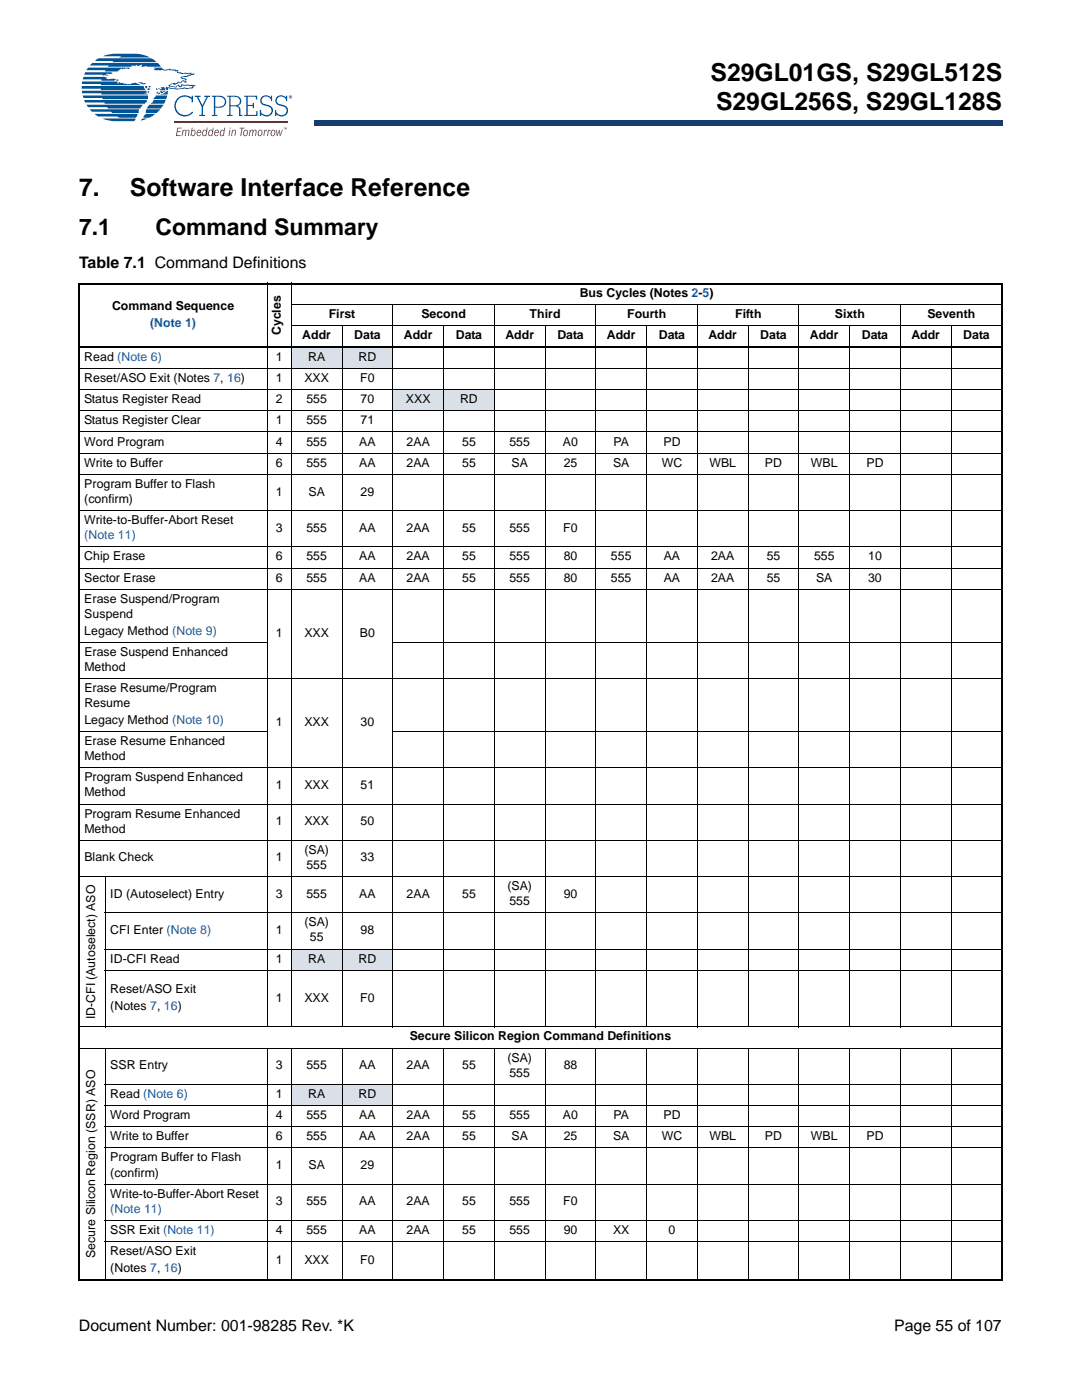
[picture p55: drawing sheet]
<svg xmlns="http://www.w3.org/2000/svg" width="216mm" height="279mm" viewBox="0 0 216 279" stroke-linecap="round" stroke-linejoin="round" font-family="sans-serif">
<defs><g id="words">
<g font-size="4.9">
<text x="141.8" y="16.3">S29GL01GS, S29GL512S</text>
<text x="142.9" y="21.9">S29GL256S, S29GL128S</text>
<text x="15.8" y="39.1">7.</text>
<text x="25.9" y="39.1">Software Interface Reference</text>
</g>
<g font-size="4.6">
<text x="15.8" y="46.9">7.1</text>
<text x="31" y="46.9">Command Summary</text>
</g>
<g font-size="3.2">
<text x="15.8" y="53.4">Table 7.1 Command Definitions</text>
<text x="15.7" y="265.6">Document Number: 001-98285 Rev. *K</text>
<text x="178.4" y="265.6">Page 55 of 107</text>
</g>
<g font-size="2.5">
<text x="115.7" y="59.3">Bus Cycles (Notes 2-5)</text>
<text x="22.4" y="61.8">Command Sequence</text>
<text x="65.6" y="63.5">First</text>
<text x="84.1" y="63.5">Second</text>
<text x="105.7" y="63.5">Third</text>
<text x="125.2" y="63.5">Fourth</text>
<text x="146.7" y="63.5">Fifth</text>
<text x="166.6" y="63.5">Sixth</text>
<text x="185" y="63.5">Seventh</text>
<text x="16.8" y="72">Read (Note 6)</text>
<text x="55" y="72">1</text>
<text x="56" y="66.9" transform="rotate(-90 56 66.9)">Cycles</text>
<text x="60.3" y="67.8">Addr</text>
<text x="61.5" y="72">RA</text>
<text x="70.7" y="67.8">Data</text>
<text x="71.5" y="72">RD</text>
<text x="80.6" y="67.8">Addr</text>
<text x="91" y="67.8">Data</text>
<text x="100.8" y="67.8">Addr</text>
<text x="111.2" y="67.8">Data</text>
<text x="121.1" y="67.8">Addr</text>
<text x="131.5" y="67.8">Data</text>
<text x="141.3" y="67.8">Addr</text>
<text x="151.7" y="67.8">Data</text>
<text x="161.6" y="67.8">Addr</text>
<text x="172" y="67.8">Data</text>
<text x="181.8" y="67.8">Addr</text>
<text x="192.2" y="67.8">Data</text>
<text x="16.8" y="76.2">Reset/ASO Exit (Notes 7, 16)</text>
<text x="55" y="76.2">1</text>
<text x="60.7" y="76.2">XXX</text>
<text x="71.9" y="76.2">F0</text>
<text x="16.8" y="80.5">Status Register Read</text>
<text x="55" y="80.5">2</text>
<text x="61.2" y="80.5">555</text>
<text x="72" y="80.5">70</text>
<text x="81" y="80.5">XXX</text>
<text x="91.8" y="80.5">RD</text>
<text x="16.8" y="84.7">Status Register Clear</text>
<text x="16.8" y="88.9">Word Program</text>
<text x="55" y="88.9">4</text>
<text x="55" y="84.7">1</text>
<text x="61.2" y="88.9">555</text>
<text x="61.2" y="84.7">555</text>
<text x="71.7" y="88.9">AA</text>
<text x="72" y="84.7">71</text>
<text x="81.1" y="88.9">2AA</text>
<text x="92.2" y="88.9">55</text>
<text x="101.7" y="88.9">555</text>
<text x="112.3" y="88.9">A0</text>
<text x="122.4" y="88.9">PA</text>
<text x="132.4" y="88.9">PD</text>
<text x="16.8" y="93.2">Write to Buffer</text>
<text x="55" y="93.2">6</text>
<text x="61.2" y="93.2">555</text>
<text x="71.7" y="93.2">AA</text>
<text x="81.1" y="93.2">2AA</text>
<text x="92.2" y="93.2">55</text>
<text x="102.1" y="93.2">SA</text>
<text x="112.5" y="93.2">25</text>
<text x="122.3" y="93.2">SA</text>
<text x="132" y="93.2">WC</text>
<text x="141.6" y="93.2">WBL</text>
<text x="152.6" y="93.2">PD</text>
<text x="161.8" y="93.2">WBL</text>
<text x="172.9" y="93.2">PD</text>
<text x="16.8" y="97.4">Program Buffer to Flash</text>
<text x="16.8" y="100.4">(confirm)</text>
<text x="55" y="98.9">1</text>
<text x="61.6" y="98.9">SA</text>
<text x="71.9" y="98.9">29</text>
<text x="16.8" y="104.6">Write-to-Buffer-Abort Reset</text>
<text x="55" y="106.1">3</text>
<text x="61.1" y="106.1">555</text>
<text x="71.7" y="106.1">AA</text>
<text x="81.1" y="106.1">2AA</text>
<text x="92.2" y="106.1">55</text>
<text x="101.7" y="106.1">555</text>
<text x="112.4" y="106.1">F0</text>
<text x="16.8" y="111.8">Chip Erase</text>
<text x="55" y="111.8">6</text>
<text x="61.1" y="111.8">555</text>
<text x="71.7" y="111.8">AA</text>
<text x="81.1" y="111.8">2AA</text>
<text x="92.2" y="111.8">55</text>
<text x="101.7" y="111.8">555</text>
<text x="112.5" y="111.8">80</text>
<text x="121.9" y="111.8">555</text>
<text x="132.5" y="111.8">AA</text>
<text x="141.9" y="111.8">2AA</text>
<text x="153" y="111.8">55</text>
<text x="162.4" y="111.8">555</text>
<text x="173.2" y="111.8">10</text>
<text x="16.8" y="116.1">Sector Erase</text>
<text x="55" y="116.1">6</text>
<text x="61.2" y="116.1">555</text>
<text x="71.7" y="116.1">AA</text>
<text x="81.1" y="116.1">2AA</text>
<text x="92.2" y="116.1">55</text>
<text x="101.7" y="116.1">555</text>
<text x="112.5" y="116.1">80</text>
<text x="121.9" y="116.1">555</text>
<text x="132.5" y="116.1">AA</text>
<text x="141.9" y="116.1">2AA</text>
<text x="153" y="116.1">55</text>
<text x="162.8" y="116.1">SA</text>
<text x="173.2" y="116.1">30</text>
<text x="16.8" y="120.3">Erase Suspend/Program</text>
<text x="16.8" y="123.3">Suspend</text>
<text x="16.8" y="126.7">Legacy Method (Note 9)</text>
<text x="16.8" y="130.9">Erase Suspend Enhanced</text>
<text x="55" y="127.1">1</text>
<text x="60.7" y="127.1">XXX</text>
<text x="71.8" y="127.1">B0</text>
<text x="16.8" y="133.9">Method</text>
<text x="16.8" y="138.1">Erase Resume/Program</text>
<text x="16.8" y="141.1">Resume</text>
<text x="16.8" y="144.5">Legacy Method (Note 10)</text>
<text x="16.8" y="148.7">Erase Resume Enhanced</text>
<text x="55" y="144.9">1</text>
<text x="60.7" y="144.9">XXX</text>
<text x="71.9" y="144.9">30</text>
<text x="16.8" y="151.7">Method</text>
<text x="16.8" y="156">Program Suspend Enhanced</text>
<text x="16.8" y="158.9">Method</text>
<text x="55" y="157.5">1</text>
<text x="60.7" y="157.5">XXX</text>
<text x="71.9" y="157.5">51</text>
<text x="16.8" y="163.2">Program Resume Enhanced</text>
<text x="16.8" y="166.2">Method</text>
<text x="55" y="164.7">1</text>
<text x="60.7" y="164.7">XXX</text>
<text x="71.9" y="164.7">50</text>
<text x="16.8" y="171.9">Blank Check</text>
<text x="55" y="171.9">1</text>
<text x="60.7" y="170.4">(SA)</text>
<text x="61.2" y="173.4">555</text>
<text x="71.9" y="171.9">33</text>
<text x="22" y="179.2">ID (Autoselect) Entry</text>
<text x="55" y="179.2">3</text>
<text x="61.2" y="179.2">555</text>
<text x="71.7" y="179.2">AA</text>
<text x="81.1" y="179.2">2AA</text>
<text x="92.2" y="179.2">55</text>
<text x="101.2" y="177.7">(SA)</text>
<text x="112.5" y="179.2">90</text>
<text x="60.7" y="184.9">(SA)</text>
<text x="101.7" y="180.7">555</text>
<text x="22" y="186.4">CFI Enter (Note 8)</text>
<text x="55" y="186.4">1</text>
<text x="61.8" y="187.9">55</text>
<text x="71.9" y="186.4">98</text>
<text x="22" y="192.1">ID-CFI Read</text>
<text x="55" y="192.1">1</text>
<text x="61.5" y="192.1">RA</text>
<text x="71.5" y="192.1">RD</text>
<text x="19" y="203.4" transform="rotate(-90 19 203.4)">ID-CFI (Autoselect) ASO</text>
<text x="22" y="198.2">Reset/ASO Exit</text>
<text x="22" y="201.5">(Notes 7, 16)</text>
<text x="55" y="199.9">1</text>
<text x="60.7" y="199.9">XXX</text>
<text x="71.9" y="199.9">F0</text>
<text x="81.7" y="207.6">Secure Silicon Region Command Definitions</text>
<text x="22" y="213.4">SSR Entry</text>
<text x="55" y="213.4">3</text>
<text x="61.2" y="213.4">555</text>
<text x="71.7" y="213.4">AA</text>
<text x="81.1" y="213.4">2AA</text>
<text x="92.2" y="213.4">55</text>
<text x="101.2" y="211.9">(SA)</text>
<text x="101.7" y="214.9">555</text>
<text x="112.5" y="213.4">88</text>
<text x="22" y="219.1">Read (Note 6)</text>
<text x="55" y="219.1">1</text>
<text x="61.5" y="219.1">RA</text>
<text x="71.5" y="219.1">RD</text>
<text x="22" y="223.3">Word Program</text>
<text x="22" y="227.6">Write to Buffer</text>
<text x="55" y="223.3">4</text>
<text x="55" y="227.6">6</text>
<text x="61.2" y="223.3">555</text>
<text x="61.2" y="227.6">555</text>
<text x="71.7" y="223.3">AA</text>
<text x="71.7" y="227.6">AA</text>
<text x="81.1" y="223.3">2AA</text>
<text x="81.1" y="227.6">2AA</text>
<text x="92.2" y="223.3">55</text>
<text x="92.2" y="227.6">55</text>
<text x="101.7" y="223.3">555</text>
<text x="102.1" y="227.6">SA</text>
<text x="112.3" y="223.3">A0</text>
<text x="112.5" y="227.6">25</text>
<text x="122.3" y="227.6">SA</text>
<text x="122.4" y="223.3">PA</text>
<text x="132" y="227.6">WC</text>
<text x="132.4" y="223.3">PD</text>
<text x="141.6" y="227.6">WBL</text>
<text x="152.6" y="227.6">PD</text>
<text x="161.8" y="227.6">WBL</text>
<text x="172.9" y="227.6">PD</text>
<text x="22" y="231.8">Program Buffer to Flash</text>
<text x="55" y="233.3">1</text>
<text x="61.6" y="233.3">SA</text>
<text x="71.9" y="233.3">29</text>
<text x="22" y="234.8">(confirm)</text>
<text x="22" y="239">Write-to-Buffer-Abort Reset</text>
<text x="55" y="240.5">3</text>
<text x="61.2" y="240.5">555</text>
<text x="71.7" y="240.5">AA</text>
<text x="81.1" y="240.5">2AA</text>
<text x="92.2" y="240.5">55</text>
<text x="101.7" y="240.5">555</text>
<text x="112.4" y="240.5">F0</text>
<text x="19" y="251" transform="rotate(-90 19 251)">Secure Silicon Region (SSR) ASO</text>
<text x="22" y="250.5">Reset/ASO Exit</text>
<text x="22" y="246.3">SSR Exit (Note 11)</text>
<text x="55" y="246.3">4</text>
<text x="61.1" y="246.3">555</text>
<text x="71.7" y="246.3">AA</text>
<text x="81.1" y="246.3">2AA</text>
<text x="92.2" y="246.3">55</text>
<text x="101.7" y="246.3">555</text>
<text x="112.5" y="246.3">90</text>
<text x="122.3" y="246.3">XX</text>
<text x="133.4" y="246.3">0</text>
<text x="22" y="253.9">(Notes 7, 16)</text>
<text x="55" y="252.2">1</text>
<text x="60.7" y="252.2">XXX</text>
<text x="71.9" y="252.2">F0</text>
</g>
<g font-size="2.5" fill="#1f52a1">
<text x="30" y="65.2">(Note 1)</text>
<text x="16.8" y="107.6">(Note 11)</text>
<text x="22" y="242">(Note 11)</text>
</g>
</g></defs>
<path d="M62.8 24.1h137.3v.9h-137.3z" fill="#163b71"/>
<path d="M62.7 25h137.3M62.8 24.1h137.2" fill="none" stroke="#163b71" stroke-width=".2"/>
<path d="M62.7 24h.2v1h-.2z" fill="#163b71"/>
<path d="M16.3 10.7h42v16.5h-42z" fill="#fff"/>
<g fill="#005596">
<path d="M29.5 17.6l.5 .1-.1 .2h-.6z"/>
<path d="M16.3 18.1h12.9a.28 .28 0 0 1 0 .4 .28 .28 0 0 1-.4 .1l.6 .3h-9.2v-.3h-3.8z"/>
<path d="M17 14.4h5.5l-.3 .2 .3 .1-1.5 .1 .7 .2h-.9l-.3 .2 .1-.3h-3.8z"/>
<path d="M18.9 12.2l.7-.6h10.6l1.1 .8h-8.9l.3-.3z"/>
<path d="M20.5 11.2l2-.5h4.5h-.2l1.6 .2 1.5 .6h-6.2l.6-.3z"/>
<path d="M16.4 16.3h6.9l.3 .4 .2-.3 .5 .2 .4-.1-.1 .2 1.3 .1a1.82 1.82 0 0 1 2.2 .2h-8v-.2h-3.8z"/>
<path d="M27.6 16.4h.5l.4 .1 .1 .2 .4-.1v.1l-.6 .1z"/>
<path d="M16.6 15.3h4.3l.5 .2-.2 .1a.85 .85 0 0 0 1 .1h1.1l-.4 .4h-2.7l.1-.3h-3.8z"/>
<path d="M23.2 16l.4-.2v.3h-.4z"/>
<path d="M17.6 13.5h8.1l.2 .1-.2 .2-.5-.2-.4 .1a1.76 1.76 0 0 0-1.4 .6h-2.5l.1-.3h-3.7z"/>
<path d="M30.6 13.5h1.7a.98 .98 0 0 0 1.4 .3l.3-.1 .1 .2 1.5 .1-.1 .3 .1 .1 .9 .2 .4-.1h1.3l-.1 .2h.8l-.9 .4h-.3l-.1 .2-1.3 .2 .9 .2v.2l-.2 .2 .3 .2a.37 .37 0 0 1-.4 .2 .37 .37 0 0 1-.3-.3l-.6 .4-.4-.1-.2 .2h-.5l.2 .2h-.2a.69 .69 0 0 0-1 .2l1.2 .2-.1-.2 .7-.2 .2 .3a.61 .61 0 0 1 .9-.3l.6-.1 1.7 .2-.8 .7-2.9 .2-1.9-.3v.3h-.3a.31 .31 0 0 1-.2-.3 .31 .31 0 0 1 .2-.3l1 .3a5.2 5.2 0 0 0 2.6-.1l.5 .1 1.1-.1-.1-.2 .2-.1-2.2-.1v.2l-.3 .1h-.2l-.2-.3-.4 .1v.3l-1.4-.2-.3-.3 1.1-.4a.92 .92 0 0 0 1-.3l.3 .1 .4-.2a.45 .45 0 0 1 .7 .2l-.2-.4 .1-.2a.55 .55 0 0 1-.8-.5l1.2-.1 .2-.3h.6l-.3-.2-1.6 .1-.6-.2h-.3v-.4h-.3l-.2-.2-4.2-.1 .5-.2h-.3z"/>
<path d="M32.1 17.5l.5-.2 .2 .2 .2 .4h-1.1l.4-.2-.2-.1z"/>
<path d="M31.2 17.6l.3 .3h-.3z"/>
<path d="M16.3 17.2h12.4l.3 .7h-8.9v-.2h-3.8z"/>
<path d="M31.6 17.6l.3 .1-.2 .2z"/>
<path d="M29.7 17.2h.3v.1l-.1 .2-.2-.1z"/>
<path d="M29 17.2h.4l-.2 .5z"/>
<path d="M29.5 18.2l.3 .1-.1 .3-.2-.2z"/>
<path d="M18.2 12.7l.2-.1h13.1l.6 .7h-2.8l-.1-.1-.7 .1h-.3l.1-.4-.7 .3-.4-.3-.1 .2h-.8v.2h-4.8l.2-.2h-3.8z"/>
<path d="M31.9 18.1l1.2 .1a.44 .44 0 0 1-.7 0l-.2 .1 .4 .2-.5 .1z"/>
<path d="M32.1 18.8l.7-.2 .7-.5-.1 .8h-1.3z"/>
<path d="M31.7 18.5h.2v.2l-.5 .1z"/>
<path d="M31.3 18.4h.3l-.3 .3z"/>
<path d="M16.5 19h13v.2v.6h-9l-.1-.2h-3.8z"/>
<path d="M16.8 20h12.5v.1l-.4 .6h-8l-.1-.2h-3.8z"/>
<path d="M17.2 20.9h11.3l-.5 .7h-6.5l-.1-.2h-3.8z"/>
<path d="M17.9 21.8h9.8v.8h-5.3l-.2-.3h-3.8z"/>
<path d="M18.9 22.7h8.6l-.4 .8h-3.3l-.4-.3h-3.8z"/>
<path d="M20.4 23.7h6.7l-.3 .5h-3.7l-1.1-.1z"/>
<path d="M31.1 19h2.3l-.3 .8h-2.5z"/>
<path d="M30.6 20h2.5l-.4 .7h-2.6l.5-.5z"/>
<path d="M29.6 21.2l.2-.3h2.8l-.5 .7-2.8 .1z"/>
<path d="M29.2 21.8h2.8l-.8 .8h-2.1z"/>
<path d="M29 22.7h2l-1.2 .8h-1.2z"/>
<path d="M28.2 23.8l.2-.1h1l-1.3 .4z"/>
<path d="M35.4 19.6a2.15 2.15 0 0 1 2.8-.1v-.4h.3v1.3h-.3v-.6a1.84 1.84 0 0 0-2.6 .1 1.84 1.84 0 0 0 .1 2.6 1.84 1.84 0 0 0 2.7-.2l.1 .1a2.11 2.11 0 0 1-3 .3 2.11 2.11 0 0 1-.1-3.1z"/>
<path d="M38.8 19.1h1.2v.2h-.5l.9 1.7 .8-1.7h-.5v-.2h1.2v.2h-.4l-1 2v1.6h.4v.2h-1.1v-.2h.4v-1.6l-1-2h-.4z"/>
<path d="M48.7 19.1h2.6v.7h-.2v-.5h-1.7v1.6h1v-.4h.3v1.1h-.3v-.4h-1v1.7h1.7v-.7h.3v.9h-2.7v-.2h.4v-3.6h-.4z"/>
<path d="M52.1 19.4a1.28 1.28 0 0 1 2 .1v-.4h.2v1.1h-.2a.89 .89 0 0 0-1.1-.9 .89 .89 0 0 0-.6 1.2l.4 .3a1.49 1.49 0 0 1 1.7 1.2 1.34 1.34 0 0 1-1 1.2 1.34 1.34 0 0 1-1.4-.4v.3h-.3v-1.2h.3a.99 .99 0 0 0 1.1 1.1 .89 .89 0 0 0 1-.7 .89 .89 0 0 0-.7-1 1.44 1.44 0 0 1-1.6-1.2z"/>
<path d="M55.1 19.4a1.28 1.28 0 0 1 2 .1v-.4h.2v1.1h-.2a.89 .89 0 0 0-1.1-.9 .89 .89 0 0 0-.6 1.2l.4 .3a1.49 1.49 0 0 1 1.7 1.2 1.34 1.34 0 0 1-.9 1.2 1.34 1.34 0 0 1-1.5-.4v.3h-.2v-1.2h.2a.99 .99 0 0 0 1.1 1.1 .89 .89 0 0 0 1-.7 .89 .89 0 0 0-.7-1 1.44 1.44 0 0 1-1.6-1.2z"/>
<path d="M43 19.3v2a1.58 1.58 0 0 0 1.8-.7 .99 .99 0 0 0-1-1.3zM42.3 19.1a2.62 2.62 0 0 1 2.6 .5 1.21 1.21 0 0 1 .1 1.3 1.21 1.21 0 0 1-1.3 .6h-.7v1.4h.4v.2h-1.1v-.2h.4v-3.6h-.4z"/>
<path d="M46 19.3v1.7h1a.84 .84 0 0 0 .9-.9 .84 .84 0 0 0-1.1-.8zM45.3 19.1a2.71 2.71 0 0 1 2.6 .4 .99 .99 0 0 1-.5 1.6 .77 .77 0 0 1 .6 .9v.9h.4v.2h-.7v-1.1a.73 .73 0 0 0-.9-.8h-.8v1.7h.4v.2h-1.1v-.2h.4v-3.6h-.4z"/>
</g>
<path d="M34.8 24.3h22.7" fill="none" stroke="#e12726" stroke-width=".29"/>
<g fill="#e12726">
<path d="M35.4 25.5h.9l-.1 .1h-.7v.6h.5v.2h-.6l-.1 .6h.8l-.1 .1h-.9z"/>
<path d="M36.4 25.9h.2v.2l.3-.2 .3 .2a.35 .35 0 0 1 .5-.2 .35 .35 0 0 1 .1 .5l-.1 .7h-.2l.1-.9-.2-.1-.4 1h-.1l.1-.9-.1-.2a1.08 1.08 0 0 0-.5 1.1h-.2z"/>
<path d="M46.3 25.9h.2l-.1 .2a.35 .35 0 0 1 .5-.2 .35 .35 0 0 1 .2 .6l-.2 .6h-.1l.1-.9v-.1h-.3l-.3 1h-.2z"/>
<path d="M47.8 25.5h1v.1h-.4l-.3 1.5h-.2l.3-1.5h-.4z"/>
<path d="M49.8 25.9h.2v.2l.3-.2 .3 .2a.35 .35 0 0 1 .5-.2 .35 .35 0 0 1 .1 .5l-.1 .7h-.2l.1-.9-.2-.1-.4 1h-.1l.1-.9-.1-.2a1.08 1.08 0 0 0-.5 1.1h-.2z"/>
<path d="M52.7 25.9h.2v.3l.4-.3v.2l-.4 .1-.2 .9h-.2z"/>
<path d="M53.5 25.9h.1v.3l.4-.3v.2l-.3 .1-.2 .9h-.2z"/>
<path d="M55.1 25.9h.2v1l.4-1h.2v1l.4-1h.2l-.5 1.2h-.2l-.1-.9-.3 .9h-.2z"/>
<path d="M38.5 26.1l-.2 .6 .2 .3a.74 .74 0 0 0 .3-.9zM38.3 25.5h.2l-.1 .6 .3-.2a.68 .68 0 0 1 .3 .7 .68 .68 0 0 1-.6 .6l-.2-.3-.2 .2z"/>
<path d="M39.6 26.1l-.2 .3h.6l-.1-.3zM39.4 26.1a.43 .43 0 0 1 .7 0l.1 .4-.8 .1 .1 .4h.3l.2-.2 .1 .1a.45 .45 0 0 1-.4 .3 .45 .45 0 0 1-.4-.3z"/>
<path d="M40.7 26.1l-.2 .6 .1 .3a.54 .54 0 0 0 .5-.4 .54 .54 0 0 0-.2-.6zM40.5 26.1l.4-.2 .3 .2 .1-.6h.1l-.2 1.6h-.2v-.1a.37 .37 0 0 1-.3 .2 .37 .37 0 0 1-.3-.2z"/>
<path d="M41.9 26.1l-.2 .6 .1 .3a.54 .54 0 0 0 .5-.4 .54 .54 0 0 0-.2-.6zM41.7 26.1l.4-.2 .3 .2 .1-.6h.1l-.2 1.6h-.2v-.1a.37 .37 0 0 1-.3 .2 .37 .37 0 0 1-.3-.2z"/>
<path d="M43.1 26.1l-.2 .3h.6l-.1-.3zM42.9 26.1a.43 .43 0 0 1 .7 0l.1 .4-.8 .1 .1 .4h.3l.2-.2 .1 .1a.45 .45 0 0 1-.4 .3 .45 .45 0 0 1-.4-.3z"/>
<path d="M44.2 26.1l-.2 .6 .1 .3a.54 .54 0 0 0 .5-.4 .54 .54 0 0 0-.2-.6zM44 26.1l.4-.2 .3 .2 .1-.6h.1l-.2 1.6h-.2v-.1a.37 .37 0 0 1-.3 .2 .37 .37 0 0 1-.3-.2z"/>
<path d="M45.9 25.5h.2l-.1 .2h-.2zM45.8 25.9h.2l-.2 1.2h-.2z"/>
<path d="M48.8 26.1l-.1 .6 .2 .3a.58 .58 0 0 0 .2-1zM48.7 26.1a.45 .45 0 0 1 .7 0 .69 .69 0 0 1 0 .8 .69 .69 0 0 1-.7 .2 .87 .87 0 0 1 0-1z"/>
<path d="M51.8 26.1l-.2 .6 .2 .3a.58 .58 0 0 0 .2-1zM51.6 26.1a.45 .45 0 0 1 .7 0 .69 .69 0 0 1 0 .8 .69 .69 0 0 1-.7 .2 .87 .87 0 0 1 0-1z"/>
<path d="M54.3 26.1l-.1 .6 .2 .3a.58 .58 0 0 0 .1-1zM54.2 26.1a.45 .45 0 0 1 .7 0 .69 .69 0 0 1 0 .8 .69 .69 0 0 1-.7 .2 .87 .87 0 0 1 0-1z"/>
<path d="M56.9 25.4l.2 .3 .1-.3v.4v-.3l-.1 .3-.2-.3v.3zM56.6 25.4h.3l-.1 .4z"/>
</g>
<path d="M57.9 19.2l.1 .1zM57.8 19.2h.3v.3l-.1-.1-.2 .1zM57.7 19.3a.26 .26 0 0 0 .5 0 .26 .26 0 0 0-.5 0zM57.6 19.3a.35 .35 0 0 1 .7 0 .35 .35 0 0 1-.7 0z" fill="#005596"/>
<g fill="#d9e0e8">
<path d="M58.1 69.3h10.2v4.2h-10.2z"/>
<path d="M68.3 69.3h10.1v4.2h-10.1z"/>
<path d="M78.4 77.7h10.1v4.3h-10.1z"/>
<path d="M88.5 77.7h10.2v4.3h-10.2z"/>
<path d="M58.1 189.4h10.2v4.2h-10.2z"/>
<path d="M68.3 189.4h10.1v4.2h-10.1z"/>
<path d="M58.1 216.4h10.2v4.2h-10.2z"/>
<path d="M68.3 216.4h10.1v4.2h-10.1z"/>
</g>
<path d="M15.6 56.6h184.5M15.8 56.8v198.4M200 56.8v198.4M15.6 69.3h184.5M15.6 255.4h184.5" fill="none" stroke="#000" stroke-width=".36"/>
<g fill="none" stroke="#000" stroke-width=".2">
<path d="M53.3 56.4v148.6M58.1 56.4v148.6M15.6 73.5h184.5M15.6 77.7h184.5M58 60.8h142.1M58 65h142.1M68.3 65v140M78.4 60.7v144.3M88.5 65v140M98.7 60.7v144.3M108.8 65v140M118.9 60.7v144.3"/>
<path d="M129 65v140M139.2 60.7v144.3M149.3 65v140M159.4 60.7v144.3M169.5 65v140M179.7 60.7v144.3M189.8 65v140M15.6 82h184.5M15.6 86.2h184.5M15.6 90.4h184.5M15.6 94.7h184.5M15.6 101.9h184.5"/>
<path d="M15.6 109.2h184.5M15.6 113.4h184.5M15.6 117.6h184.5M15.6 128.2h37.8M15.6 135.4h184.5M78.3 128.2h121.8M15.6 146h37.8M15.6 153.2h184.5M78.3 146h121.8M15.6 160.5h184.5M15.6 167.7h184.5M15.6 174.9h184.5"/>
<path d="M21 174.9v30.1M20.9 182.2h179.2M20.9 189.4h179.2M20.9 193.6h179.2M15.6 204.9h184.5M15.6 209.2h184.5M20.9 216.4h179.2M21 209.1v46.5M53.3 209.1v46.5M58.1 209.1v46.5M68.3 209.1v46.5M78.4 209.1v46.5"/>
<path d="M88.5 209.1v46.5M98.7 209.1v46.5M108.8 209.1v46.5M118.9 209.1v46.5M129 209.1v46.5M139.2 209.1v46.5M149.3 209.1v46.5M159.4 209.1v46.5M169.5 209.1v46.5M179.7 209.1v46.5M189.8 209.1v46.5M20.9 220.6h179.2"/>
<path d="M20.9 224.9h179.2M20.9 229.1h179.2M20.9 236.3h179.2M20.9 243.6h179.2M20.9 247.8h179.2"/>
</g>
<use href="#words"/>
</svg>
